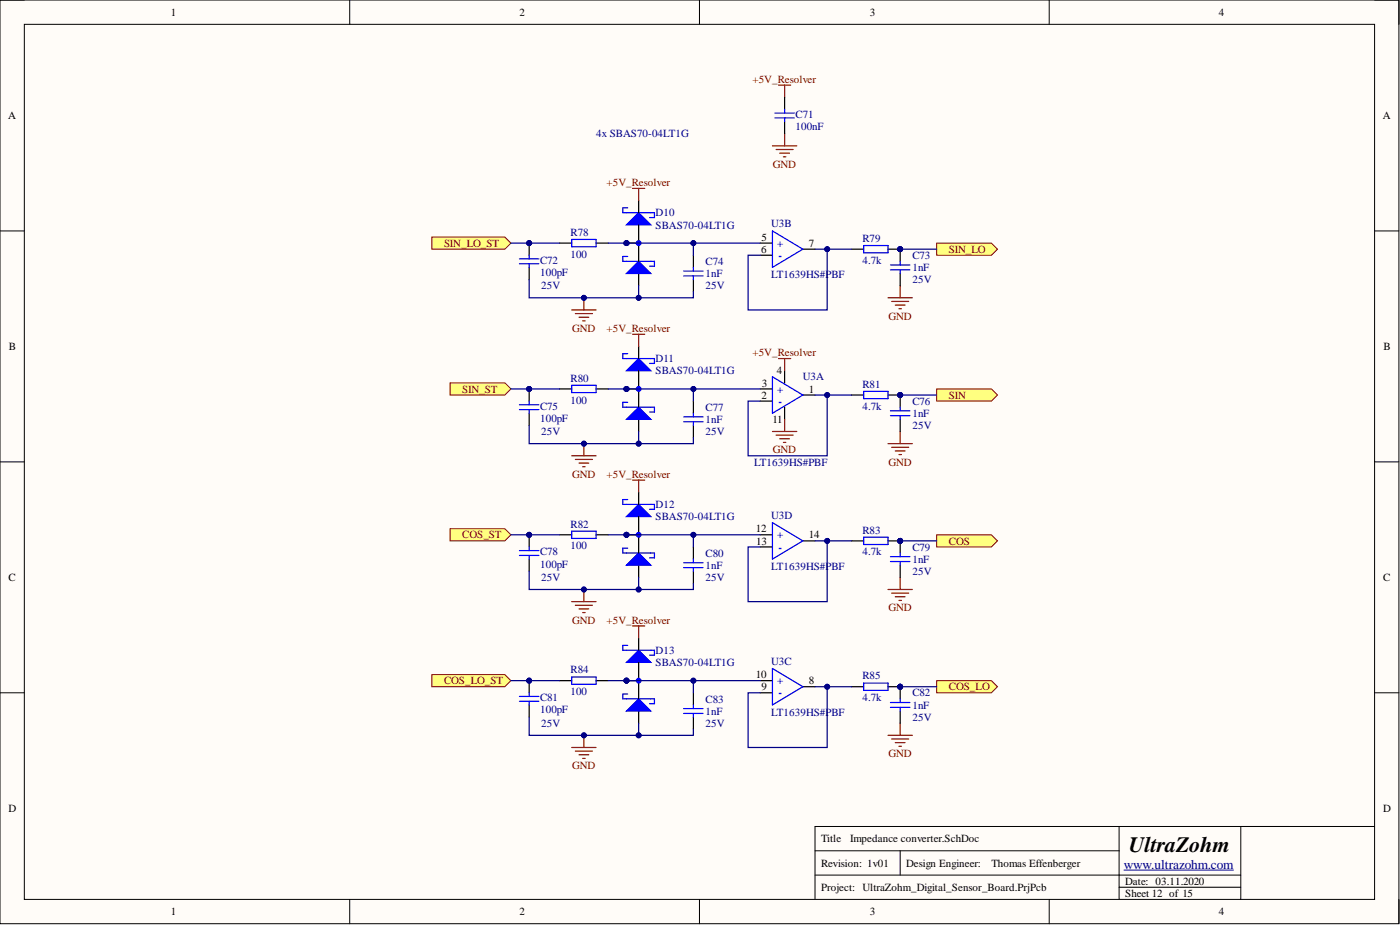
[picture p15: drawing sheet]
<svg xmlns="http://www.w3.org/2000/svg" width="292mm" height="193mm" viewBox="0 0 292 193" stroke-linecap="round" stroke-linejoin="round" font-family="sans-serif">
<defs><g id="words">
<text font-size="4.6" x="235.5" y="177.7">UltraZohm</text>
<text font-size="2.8" fill="#000080" x="234.5" y="181.2">www.ultrazohm.com</text>
<g font-size="2.3">
<text x="35.6" y="3.3">1</text>
<text x="108.4" y="3.3">2</text>
<text x="181.5" y="3.3">3</text>
<text x="254.3" y="3.3">4</text>
<text x="1.7" y="24.9">A</text>
<text x="288.5" y="24.9">A</text>
<text x="158.8" y="52.7">6</text>
<text x="158.9" y="50.2">5</text>
<text x="168.8" y="51.5">7</text>
<text x="1.9" y="73">B</text>
<text x="288.7" y="73">B</text>
<text x="158.9" y="83.2">2</text>
<text x="159" y="80.6">3</text>
<text x="162.1" y="78.1">4</text>
<text x="168.8" y="81.9">1</text>
<text x="161.2" y="88.2">11</text>
<text x="157.7" y="111.1">12</text>
<text x="157.8" y="113.6">13</text>
<text x="168.8" y="112.3">14</text>
<text x="1.8" y="121.2">C</text>
<text x="288.6" y="121.2">C</text>
<text x="157.7" y="141.5">10</text>
<text x="168.8" y="142.8">8</text>
<text x="158.9" y="144">9</text>
<text x="1.8" y="169.4">D</text>
<text x="288.6" y="169.4">D</text>
<text x="171.3" y="175.7">Title</text>
<text x="177.4" y="175.7">Impedance converter.SchDoc</text>
<text x="171.3" y="180.8">Revision: 1v01</text>
<text x="171.3" y="185.9">Project: UltraZohm_Digital_Sensor_Board.PrjPcb</text>
<text x="189.1" y="180.8">Design Engineer:</text>
<text x="206.8" y="180.8">Thomas Effenberger</text>
<text x="234.8" y="184.6">Date: 03.11.2020</text>
<text x="35.6" y="190.9">1</text>
<text x="108.4" y="190.9">2</text>
<text x="181.5" y="190.9">3</text>
<text x="234.8" y="187.1">Sheet 12 of 15</text>
<text x="254.3" y="190.9">4</text>
</g>
<g font-size="2.3" fill="#800000">
<text x="157" y="17.2">+5V_Resolver</text>
<text x="161.2" y="35">GND</text>
<text x="126.6" y="38.8">+5V_Resolver</text>
<text x="92.6" y="51.5">SIN_LO_ST</text>
<text x="198" y="52.7">SIN_LO</text>
<text x="119.4" y="69.2">GND</text>
<text x="126.6" y="69.2">+5V_Resolver</text>
<text x="185.4" y="66.7">GND</text>
<text x="157" y="74.3">+5V_Resolver</text>
<text x="96.4" y="81.9">SIN_ST</text>
<text x="198" y="83.2">SIN</text>
<text x="161.2" y="94.6">GND</text>
<text x="119.4" y="99.6">GND</text>
<text x="126.6" y="99.6">+5V_Resolver</text>
<text x="185.4" y="97.1">GND</text>
<text x="96.4" y="112.3">COS_ST</text>
<text x="198" y="113.6">COS</text>
<text x="119.4" y="130.1">GND</text>
<text x="126.6" y="130.1">+5V_Resolver</text>
<text x="185.4" y="127.5">GND</text>
<text x="92.6" y="142.8">COS_LO_ST</text>
<text x="198" y="144">COS_LO</text>
<text x="119.4" y="160.5">GND</text>
<text x="185.4" y="158">GND</text>
</g>
<g font-size="2.3" fill="#000080">
<text x="124.4" y="28.7">4x SBAS70-04LT1G</text>
<text x="166" y="24.6">C71</text>
<text x="166" y="27.1">100nF</text>
<text x="136.8" y="45.1">D10</text>
<text x="136.8" y="47.7">SBAS70-04LT1G</text>
<text x="160.9" y="47.4">U3B</text>
<text x="119" y="49.2">R78</text>
<text x="119" y="53.8">100</text>
<text x="179.9" y="50.5">R79</text>
<text x="112.7" y="55">C72</text>
<text x="112.7" y="57.6">100pF</text>
<text x="147.2" y="55.3">C74</text>
<text x="147.2" y="57.8">1nF</text>
<text x="160.9" y="58.1">LT1639HS#PBF</text>
<text x="179.9" y="55">4.7k</text>
<text x="190.4" y="59.1">25V</text>
<text x="190.4" y="54">C73</text>
<text x="190.4" y="56.5">1nF</text>
<text x="112.9" y="60.3">25V</text>
<text x="147.2" y="60.3">25V</text>
<text x="136.8" y="75.6">D11</text>
<text x="119" y="79.6">R80</text>
<text x="136.8" y="78.1">SBAS70-04LT1G</text>
<text x="167.5" y="79.4">U3A</text>
<text x="179.9" y="80.9">R81</text>
<text x="112.7" y="85.5">C75</text>
<text x="112.7" y="88">100pF</text>
<text x="119" y="84.2">100</text>
<text x="147.2" y="85.7">C77</text>
<text x="147.2" y="88.2">1nF</text>
<text x="179.9" y="85.5">4.7k</text>
<text x="190.4" y="89.5">25V</text>
<text x="190.4" y="84.4">C76</text>
<text x="190.4" y="87">1nF</text>
<text x="112.9" y="90.8">25V</text>
<text x="147.2" y="90.8">25V</text>
<text x="157.4" y="97.1">LT1639HS#PBF</text>
<text x="136.8" y="106">D12</text>
<text x="119" y="110">R82</text>
<text x="136.8" y="108.5">SBAS70-04LT1G</text>
<text x="160.9" y="108.3">U3D</text>
<text x="179.9" y="111.3">R83</text>
<text x="112.7" y="115.9">C78</text>
<text x="112.7" y="118.4">100pF</text>
<text x="119" y="114.6">100</text>
<text x="147.2" y="116.1">C80</text>
<text x="147.2" y="118.7">1nF</text>
<text x="160.9" y="118.9">LT1639HS#PBF</text>
<text x="179.9" y="115.9">4.7k</text>
<text x="190.4" y="119.9">25V</text>
<text x="190.4" y="114.9">C79</text>
<text x="190.4" y="117.4">1nF</text>
<text x="112.9" y="121.2">25V</text>
<text x="147.2" y="121.2">25V</text>
<text x="136.8" y="136.4">D13</text>
<text x="119" y="140.5">R84</text>
<text x="136.8" y="138.9">SBAS70-04LT1G</text>
<text x="160.9" y="138.7">U3C</text>
<text x="179.9" y="141.7">R85</text>
<text x="112.7" y="146.3">C81</text>
<text x="112.7" y="148.8">100pF</text>
<text x="119" y="145">100</text>
<text x="147.2" y="146.6">C83</text>
<text x="147.2" y="149.1">1nF</text>
<text x="160.9" y="149.3">LT1639HS#PBF</text>
<text x="179.9" y="146.3">4.7k</text>
<text x="190.4" y="145.3">C82</text>
<text x="190.4" y="147.8">1nF</text>
<text x="112.9" y="151.6">25V</text>
<text x="147.2" y="151.6">25V</text>
<text x="190.4" y="150.4">25V</text>
</g>
<g font-size="2.3" fill="#00f">
<text x="162.2" y="51.5">+</text>
<text x="162.4" y="54">-</text>
<text x="162.2" y="81.9">+</text>
<text x="162.4" y="84.4">-</text>
<text x="162.2" y="112.3">+</text>
<text x="162.4" y="114.9">-</text>
<text x="162.2" y="142.8">+</text>
<text x="162.4" y="145.3">-</text>
</g>
</g></defs>
<path d="M0 0h291.9v192.7h-291.9z" fill-rule="evenodd" fill="#fffcf8"/>
<path d="M0 0h291.9v192.7h-291.9z" fill="none" stroke="#000" stroke-width=".21"/>
<path d="M5.1 5.1h281.7v182.5h-281.7z" fill-rule="evenodd" fill="#fffcf8"/>
<g fill="none" stroke="#000" stroke-width=".21">
<path d="M0 0h5.1M5.1 5.1h281.7v182.5h-281.7zM73 0v5.1M145.9 0v5.1M218.9 0v5.1M286.8 0h5.1v5.1M0 48.2h5.1M286.8 48.2h5.1M0 96.4h5.1M286.8 96.4h5.1M0 144.5h5.1M286.8 144.5h5.1"/>
<path d="M170 177.5h63.5M187.8 177.5v5.1M233.5 172.4v15.2M258.9 172.4v15.2M286.8 172.4h-116.8v15.2M73 187.6v5.1M145.9 187.6v5.1M170 182.6h88.9M218.9 187.6v5.1M233.5 185.1h25.4M291.9 187.6v5.1"/>
</g>
<path d="M234.5 181.5h22.9" fill="none" stroke="#000080" stroke-width=".21"/>
<path d="M90.1 49.4h15.2l1.3 1.3-1.3 1.3h-15.2z" fill-rule="evenodd" fill="#ffff80"/>
<path d="M90.1 49.4h15.2l1.3 1.3-1.3 1.3h-15.2z" fill="none" stroke="#800000" stroke-width=".21"/>
<path d="M119.3 64.7h5.1M120 65.4h3.6M120.8 66.2h2M121.6 66.9h.5M121.8 62.1v2.6" fill="none" stroke="#800000" stroke-width=".25"/>
<circle cx="121.8" cy="62.1" r=".51" fill="#000080"/>
<circle cx="121.8" cy="62.1" r=".51" fill="none" stroke="#000080" stroke-width=".21"/>
<path d="M116.7 50.7h2.6M124.4 50.7h2.5" fill="none" stroke="#000" stroke-width=".25"/>
<path d="M119.3 50h5.1v1.5h-5.1z" fill="none" stroke="#00f" stroke-width=".25"/>
<circle cx="130.7" cy="50.7" r=".51" fill="#000080"/>
<circle cx="130.7" cy="50.7" r=".51" fill="none" stroke="#000080" stroke-width=".21"/>
<path d="M130.7 50.7h2.5M133.2 57.1v2.5" fill="none" stroke="#000" stroke-width=".25"/>
<circle cx="130.7" cy="50.7" r=".51" fill="#000080"/>
<circle cx="130.7" cy="50.7" r=".51" fill="none" stroke="#000080" stroke-width=".21"/>
<path d="M130.7 57.1l2.5-2.6 2.6 2.6z" fill="#00f"/>
<path d="M130.7 57.1l2.5-2.6 2.6 2.6zM130.7 54.5h5.1" fill="none" stroke="#00f" stroke-width=".25"/>
<path d="M130.7 46.9l2.5-2.5 2.6 2.5z" fill="#00f"/>
<path d="M130.7 46.9l2.5-2.5 2.6 2.5zM131 43.4h-1.1v1h6.6v1h-1M131 53.5h-1.1v1h.8M135.8 54.5h.7v1h-1" fill="none" stroke="#00f" stroke-width=".25"/>
<path d="M133.2 41.8v2.6M133.2 46.9v7.6" fill="none" stroke="#000" stroke-width=".25"/>
<circle cx="133.2" cy="50.7" r=".51" fill="#00f"/>
<circle cx="133.2" cy="50.7" r=".51" fill="none" stroke="#00f" stroke-width=".21"/>
<path d="M132 39.3h2.5M133.2 39.3v2.5" fill="none" stroke="#800000" stroke-width=".25"/>
<g fill="none" stroke="#000" stroke-width=".25">
<path d="M158.6 50.7h2.6M158.6 53.3h2.6M167.5 52h2.5M163.7 77.3v2.6M158.6 81.1h2.6M158.6 83.7h2.6M163.7 84.9v2.6M167.5 82.4h2.5M158.6 111.6h2.6M158.6 114.1h2.6M167.5 112.8h2.5M158.6 142h2.6"/>
<path d="M158.6 144.5h2.6M167.5 143.3h2.5"/>
</g>
<path d="M161.2 48.2l6.3 3.8-6.3 3.8zM161.2 78.6l6.3 3.8-6.3 3.8zM161.2 109l6.3 3.8-6.3 3.8zM161.2 139.5l6.3 3.8-6.3 3.8z" fill="none" stroke="#00f" stroke-width=".25"/>
<circle cx="187.8" cy="52" r=".51" fill="#000080"/>
<circle cx="187.8" cy="52" r=".51" fill="none" stroke="#000080" stroke-width=".21"/>
<path d="M177.7 52h2.5M185.3 52h2.5" fill="none" stroke="#000" stroke-width=".25"/>
<circle cx="187.8" cy="52" r=".51" fill="#000080"/>
<circle cx="187.8" cy="52" r=".51" fill="none" stroke="#000080" stroke-width=".21"/>
<path d="M180.2 51.2h5.1v1.5h-5.1z" fill="none" stroke="#00f" stroke-width=".25"/>
<path d="M187.8 59.6v2.5M185.3 62.1h5.1M186 62.9h3.6M186.8 63.6h2M187.6 64.4h.5" fill="none" stroke="#800000" stroke-width=".25"/>
<path d="M195.4 50.7h11.4l1.3 1.3-1.3 1.3h-11.4z" fill-rule="evenodd" fill="#ffff80"/>
<path d="M195.4 50.7h11.4l1.3 1.3-1.3 1.3h-11.4z" fill="none" stroke="#800000" stroke-width=".21"/>
<path d="M162.4 74.8h2.6M163.7 74.8v2.5M161.2 90h5M161.9 90.8h3.6M162.7 91.5h2M163.4 92.3h.6M163.7 87.5v2.5" fill="none" stroke="#800000" stroke-width=".25"/>
<path d="M93.9 79.9h11.4l1.3 1.2-1.3 1.3h-11.4z" fill-rule="evenodd" fill="#ffff80"/>
<path d="M93.9 79.9h11.4l1.3 1.2-1.3 1.3h-11.4z" fill="none" stroke="#800000" stroke-width=".21"/>
<path d="M119.3 95.1h5.1M120 95.8h3.6M120.8 96.6h2M121.6 97.4h.5M121.8 92.6v2.5" fill="none" stroke="#800000" stroke-width=".25"/>
<circle cx="121.8" cy="92.6" r=".51" fill="#000080"/>
<circle cx="121.8" cy="92.6" r=".51" fill="none" stroke="#000080" stroke-width=".21"/>
<path d="M116.7 81.1h2.6M124.4 81.1h2.5" fill="none" stroke="#000" stroke-width=".25"/>
<path d="M119.3 80.4h5.1v1.5h-5.1z" fill="none" stroke="#00f" stroke-width=".25"/>
<circle cx="130.7" cy="81.1" r=".51" fill="#000080"/>
<circle cx="130.7" cy="81.1" r=".51" fill="none" stroke="#000080" stroke-width=".21"/>
<path d="M130.7 81.1h2.5M133.2 87.5v2.5" fill="none" stroke="#000" stroke-width=".25"/>
<circle cx="130.7" cy="81.1" r=".51" fill="#000080"/>
<circle cx="130.7" cy="81.1" r=".51" fill="none" stroke="#000080" stroke-width=".21"/>
<path d="M130.7 87.5l2.5-2.6 2.6 2.6z" fill="#00f"/>
<path d="M130.7 87.5l2.5-2.6 2.6 2.6zM130.7 84.9h5.1" fill="none" stroke="#00f" stroke-width=".25"/>
<path d="M130.7 77.3l2.5-2.5 2.6 2.5z" fill="#00f"/>
<path d="M130.7 77.3l2.5-2.5 2.6 2.5zM131 73.8h-1.1v1h6.6v1h-1M131 83.9h-1.1v1h.8M135.8 84.9h.7v1.1h-1" fill="none" stroke="#00f" stroke-width=".25"/>
<path d="M133.2 72.3v2.5M133.2 77.3v7.6" fill="none" stroke="#000" stroke-width=".25"/>
<circle cx="133.2" cy="81.1" r=".51" fill="#00f"/>
<circle cx="133.2" cy="81.1" r=".51" fill="none" stroke="#00f" stroke-width=".21"/>
<path d="M132 69.7h2.5M133.2 69.7v2.6" fill="none" stroke="#800000" stroke-width=".25"/>
<circle cx="187.8" cy="82.4" r=".51" fill="#000080"/>
<circle cx="187.8" cy="82.4" r=".51" fill="none" stroke="#000080" stroke-width=".21"/>
<path d="M177.7 82.4h2.5M185.3 82.4h2.5" fill="none" stroke="#000" stroke-width=".25"/>
<circle cx="187.8" cy="82.4" r=".51" fill="#000080"/>
<circle cx="187.8" cy="82.4" r=".51" fill="none" stroke="#000080" stroke-width=".21"/>
<path d="M180.2 81.6h5.1v1.6h-5.1z" fill="none" stroke="#00f" stroke-width=".25"/>
<path d="M185.3 92.6h5.1M186 93.3h3.6M186.8 94.1h2M187.6 94.8h.5M187.8 90v2.6" fill="none" stroke="#800000" stroke-width=".25"/>
<path d="M195.4 81.1h11.4l1.3 1.3-1.3 1.3h-11.4z" fill-rule="evenodd" fill="#ffff80"/>
<path d="M195.4 81.1h11.4l1.3 1.3-1.3 1.3h-11.4z" fill="none" stroke="#800000" stroke-width=".21"/>
<path d="M93.9 110.3h11.4l1.3 1.3-1.3 1.2h-11.4z" fill-rule="evenodd" fill="#ffff80"/>
<path d="M93.9 110.3h11.4l1.3 1.3-1.3 1.2h-11.4z" fill="none" stroke="#800000" stroke-width=".21"/>
<path d="M119.3 125.5h5.1M120 126.3h3.6M120.8 127h2M121.6 127.8h.5M121.8 123v2.5" fill="none" stroke="#800000" stroke-width=".25"/>
<circle cx="121.8" cy="123" r=".51" fill="#000080"/>
<circle cx="121.8" cy="123" r=".51" fill="none" stroke="#000080" stroke-width=".21"/>
<path d="M116.7 111.6h2.6M124.4 111.6h2.5" fill="none" stroke="#000" stroke-width=".25"/>
<path d="M119.3 110.8h5.1v1.5h-5.1z" fill="none" stroke="#00f" stroke-width=".25"/>
<circle cx="130.7" cy="111.6" r=".51" fill="#000080"/>
<circle cx="130.7" cy="111.6" r=".51" fill="none" stroke="#000080" stroke-width=".21"/>
<path d="M130.7 111.6h2.5M133.2 117.9v2.5" fill="none" stroke="#000" stroke-width=".25"/>
<circle cx="130.7" cy="111.6" r=".51" fill="#000080"/>
<circle cx="130.7" cy="111.6" r=".51" fill="none" stroke="#000080" stroke-width=".21"/>
<path d="M130.7 117.9l2.5-2.5 2.6 2.5z" fill="#00f"/>
<path d="M130.7 117.9l2.5-2.5 2.6 2.5zM130.7 115.4h5.1" fill="none" stroke="#00f" stroke-width=".25"/>
<path d="M130.7 107.8l2.5-2.6 2.6 2.6z" fill="#00f"/>
<path d="M130.7 107.8l2.5-2.6 2.6 2.6zM131 104.2h-1.1v1h6.6v1h-1M131 114.4h-1.1v1h.8M135.8 115.4h.7v1h-1" fill="none" stroke="#00f" stroke-width=".25"/>
<path d="M133.2 102.7v2.5M133.2 107.8v7.6" fill="none" stroke="#000" stroke-width=".25"/>
<circle cx="133.2" cy="111.6" r=".51" fill="#00f"/>
<circle cx="133.2" cy="111.6" r=".51" fill="none" stroke="#00f" stroke-width=".21"/>
<path d="M132 100.2h2.5M133.2 100.2v2.5" fill="none" stroke="#800000" stroke-width=".25"/>
<circle cx="187.8" cy="112.8" r=".51" fill="#000080"/>
<circle cx="187.8" cy="112.8" r=".51" fill="none" stroke="#000080" stroke-width=".21"/>
<path d="M177.7 112.8h2.5M185.3 112.8h2.5" fill="none" stroke="#000" stroke-width=".25"/>
<circle cx="187.8" cy="112.8" r=".51" fill="#000080"/>
<circle cx="187.8" cy="112.8" r=".51" fill="none" stroke="#000080" stroke-width=".21"/>
<path d="M180.2 112.1h5.1v1.5h-5.1z" fill="none" stroke="#00f" stroke-width=".25"/>
<path d="M185.3 123h5.1M186 123.7h3.6M186.8 124.5h2M187.6 125.3h.5M187.8 120.4v2.6" fill="none" stroke="#800000" stroke-width=".25"/>
<path d="M195.4 111.6h11.4l1.3 1.2-1.3 1.3h-11.4z" fill-rule="evenodd" fill="#ffff80"/>
<path d="M195.4 111.6h11.4l1.3 1.2-1.3 1.3h-11.4z" fill="none" stroke="#800000" stroke-width=".21"/>
<path d="M90.1 140.7h15.2l1.3 1.3-1.3 1.3h-15.2z" fill-rule="evenodd" fill="#ffff80"/>
<path d="M90.1 140.7h15.2l1.3 1.3-1.3 1.3h-15.2z" fill="none" stroke="#800000" stroke-width=".21"/>
<path d="M119.3 155.9h5.1M120 156.7h3.6M120.8 157.5h2M121.6 158.2h.5M121.8 153.4v2.5" fill="none" stroke="#800000" stroke-width=".25"/>
<circle cx="121.8" cy="153.4" r=".51" fill="#000080"/>
<circle cx="121.8" cy="153.4" r=".51" fill="none" stroke="#000080" stroke-width=".21"/>
<path d="M116.7 142h2.6M124.4 142h2.5" fill="none" stroke="#000" stroke-width=".25"/>
<path d="M119.3 141.2h5.1v1.6h-5.1z" fill="none" stroke="#00f" stroke-width=".25"/>
<circle cx="130.7" cy="142" r=".51" fill="#000080"/>
<circle cx="130.7" cy="142" r=".51" fill="none" stroke="#000080" stroke-width=".21"/>
<path d="M130.7 142h2.5M133.2 148.3v2.6" fill="none" stroke="#000" stroke-width=".25"/>
<circle cx="130.7" cy="142" r=".51" fill="#000080"/>
<circle cx="130.7" cy="142" r=".51" fill="none" stroke="#000080" stroke-width=".21"/>
<path d="M130.7 148.3l2.5-2.5 2.6 2.5z" fill="#00f"/>
<path d="M130.7 148.3l2.5-2.5 2.6 2.5zM130.7 145.8h5.1" fill="none" stroke="#00f" stroke-width=".25"/>
<path d="M130.7 138.2l2.5-2.5 2.6 2.5z" fill="#00f"/>
<path d="M130.7 138.2l2.5-2.5 2.6 2.5zM131 134.6h-1.1v1.1h6.6v1h-1M131 144.8h-1.1v1h.8M135.8 145.8h.7v1h-1" fill="none" stroke="#00f" stroke-width=".25"/>
<path d="M133.2 133.1v2.6M133.2 138.2v7.6" fill="none" stroke="#000" stroke-width=".25"/>
<circle cx="133.2" cy="142" r=".51" fill="#00f"/>
<circle cx="133.2" cy="142" r=".51" fill="none" stroke="#00f" stroke-width=".21"/>
<path d="M132 130.6h2.5M133.2 130.6v2.5" fill="none" stroke="#800000" stroke-width=".25"/>
<circle cx="187.8" cy="143.3" r=".51" fill="#000080"/>
<circle cx="187.8" cy="143.3" r=".51" fill="none" stroke="#000080" stroke-width=".21"/>
<path d="M177.7 143.3h2.5M185.3 143.3h2.5" fill="none" stroke="#000" stroke-width=".25"/>
<circle cx="187.8" cy="143.3" r=".51" fill="#000080"/>
<circle cx="187.8" cy="143.3" r=".51" fill="none" stroke="#000080" stroke-width=".21"/>
<path d="M180.2 142.5h5.1v1.5h-5.1z" fill="none" stroke="#00f" stroke-width=".25"/>
<path d="M185.3 153.4h5.1M186 154.2h3.6M186.8 154.9h2M187.6 155.7h.5M187.8 150.9v2.5" fill="none" stroke="#800000" stroke-width=".25"/>
<path d="M195.4 142h11.4l1.3 1.3-1.3 1.2h-11.4z" fill-rule="evenodd" fill="#ffff80"/>
<path d="M195.4 142h11.4l1.3 1.3-1.3 1.2h-11.4z" fill="none" stroke="#800000" stroke-width=".21"/>
<path d="M162.4 17.8h2.6M163.7 17.8v2.5M161.2 30.4h5M161.9 31.2h3.6M162.7 32h2M163.4 32.7h.6M163.7 27.9v2.5" fill="none" stroke="#800000" stroke-width=".25"/>
<path d="M163.7 20.3v2.5M163.7 25.4v2.5" fill="none" stroke="#000" stroke-width=".25"/>
<path d="M161.7 24.6h4M161.7 23.6h4M163.7 22.8v.8M163.7 24.6v.8" fill="none" stroke="#00f" stroke-width=".25"/>
<circle cx="187.8" cy="52" r=".51" fill="#000080"/>
<circle cx="187.8" cy="52" r=".51" fill="none" stroke="#000080" stroke-width=".21"/>
<path d="M187.8 52v2.5" fill="none" stroke="#000" stroke-width=".25"/>
<circle cx="187.8" cy="52" r=".51" fill="#000080"/>
<circle cx="187.8" cy="52" r=".51" fill="none" stroke="#000080" stroke-width=".21"/>
<path d="M144.7 53.3v2.5M144.7 58.3v2.6M187.8 57.1v2.5M144.7 83.7v2.5M144.7 88.7v2.6" fill="none" stroke="#000" stroke-width=".25"/>
<path d="M142.6 57.6h4.1M142.6 56.5h4.1M144.7 55.8v.7M144.7 57.6v.7M185.8 56.3h4M185.8 55.3h4M187.8 54.5v.8M187.8 56.3v.8M142.6 88h4.1M142.6 87h4.1M144.7 86.2v.8M144.7 88v.7" fill="none" stroke="#00f" stroke-width=".25"/>
<circle cx="187.8" cy="82.4" r=".51" fill="#000080"/>
<circle cx="187.8" cy="82.4" r=".51" fill="none" stroke="#000080" stroke-width=".21"/>
<path d="M187.8 82.4v2.5" fill="none" stroke="#000" stroke-width=".25"/>
<circle cx="187.8" cy="82.4" r=".51" fill="#000080"/>
<circle cx="187.8" cy="82.4" r=".51" fill="none" stroke="#000080" stroke-width=".21"/>
<path d="M187.8 87.5v2.5" fill="none" stroke="#000" stroke-width=".25"/>
<path d="M185.8 86.7h4M185.8 85.7h4M187.8 84.9v.8M187.8 86.7v.8" fill="none" stroke="#00f" stroke-width=".25"/>
<circle cx="187.8" cy="112.8" r=".51" fill="#000080"/>
<circle cx="187.8" cy="112.8" r=".51" fill="none" stroke="#000080" stroke-width=".21"/>
<path d="M187.8 112.8v2.6" fill="none" stroke="#000" stroke-width=".25"/>
<circle cx="187.8" cy="112.8" r=".51" fill="#000080"/>
<circle cx="187.8" cy="112.8" r=".51" fill="none" stroke="#000080" stroke-width=".21"/>
<path d="M144.7 114.1v2.5M144.7 119.2v2.5M187.8 117.9v2.5M144.7 144.5v2.6M144.7 149.6v2.5" fill="none" stroke="#000" stroke-width=".25"/>
<path d="M142.6 118.4h4.1M142.6 117.4h4.1M144.7 116.6v.8M144.7 118.4v.8M185.8 117.1h4M185.8 116.1h4M187.8 115.4v.7M187.8 117.1v.8M142.6 148.8h4.1M142.6 147.8h4.1M144.7 147.1v.7M144.7 148.8v.8" fill="none" stroke="#00f" stroke-width=".25"/>
<circle cx="187.8" cy="143.3" r=".51" fill="#000080"/>
<circle cx="187.8" cy="143.3" r=".51" fill="none" stroke="#000080" stroke-width=".21"/>
<path d="M187.8 143.3v2.5" fill="none" stroke="#000" stroke-width=".25"/>
<circle cx="187.8" cy="143.3" r=".51" fill="#000080"/>
<circle cx="187.8" cy="143.3" r=".51" fill="none" stroke="#000080" stroke-width=".21"/>
<path d="M187.8 148.3v2.6" fill="none" stroke="#000" stroke-width=".25"/>
<path d="M185.8 147.6h4M185.8 146.6h4M187.8 145.8v.8M187.8 147.6v.7" fill="none" stroke="#00f" stroke-width=".25"/>
<circle cx="110.4" cy="50.7" r=".51" fill="#000080"/>
<circle cx="110.4" cy="50.7" r=".51" fill="none" stroke="#000080" stroke-width=".21"/>
<path d="M110.4 50.7v2.6" fill="none" stroke="#000" stroke-width=".25"/>
<circle cx="110.4" cy="50.7" r=".51" fill="#000080"/>
<circle cx="110.4" cy="50.7" r=".51" fill="none" stroke="#000080" stroke-width=".21"/>
<path d="M110.4 55.8v2.5" fill="none" stroke="#000" stroke-width=".25"/>
<path d="M108.4 55h4M108.4 54h4M110.4 53.3v.7M110.4 55v.8" fill="none" stroke="#00f" stroke-width=".25"/>
<circle cx="110.4" cy="81.1" r=".51" fill="#000080"/>
<circle cx="110.4" cy="81.1" r=".51" fill="none" stroke="#000080" stroke-width=".21"/>
<path d="M110.4 81.1v2.6" fill="none" stroke="#000" stroke-width=".25"/>
<circle cx="110.4" cy="81.1" r=".51" fill="#000080"/>
<circle cx="110.4" cy="81.1" r=".51" fill="none" stroke="#000080" stroke-width=".21"/>
<path d="M110.4 86.2v2.5" fill="none" stroke="#000" stroke-width=".25"/>
<path d="M108.4 85.5h4M108.4 84.4h4M110.4 83.7v.7M110.4 85.5v.7" fill="none" stroke="#00f" stroke-width=".25"/>
<circle cx="110.4" cy="111.6" r=".51" fill="#000080"/>
<circle cx="110.4" cy="111.6" r=".51" fill="none" stroke="#000080" stroke-width=".21"/>
<path d="M110.4 111.6v2.5" fill="none" stroke="#000" stroke-width=".25"/>
<circle cx="110.4" cy="111.6" r=".51" fill="#000080"/>
<circle cx="110.4" cy="111.6" r=".51" fill="none" stroke="#000080" stroke-width=".21"/>
<path d="M110.4 116.6v2.6" fill="none" stroke="#000" stroke-width=".25"/>
<path d="M108.4 115.9h4M108.4 114.9h4M110.4 114.1v.8M110.4 115.9v.7" fill="none" stroke="#00f" stroke-width=".25"/>
<path d="M187.8 52h7.6" fill="none" stroke="#000080" stroke-width=".25"/>
<circle cx="187.8" cy="52" r=".51" fill="#000080"/>
<circle cx="187.8" cy="52" r=".51" fill="none" stroke="#000080" stroke-width=".21"/>
<circle cx="110.4" cy="142" r=".51" fill="#000080"/>
<circle cx="110.4" cy="142" r=".51" fill="none" stroke="#000080" stroke-width=".21"/>
<path d="M110.4 142v2.5" fill="none" stroke="#000" stroke-width=".25"/>
<circle cx="110.4" cy="142" r=".51" fill="#000080"/>
<circle cx="110.4" cy="142" r=".51" fill="none" stroke="#000080" stroke-width=".21"/>
<path d="M110.4 147.1v2.5" fill="none" stroke="#000" stroke-width=".25"/>
<path d="M108.4 146.3h4M108.4 145.3h4M110.4 144.5v.8M110.4 146.3v.8" fill="none" stroke="#00f" stroke-width=".25"/>
<path d="M106.6 142h10.1" fill="none" stroke="#000080" stroke-width=".25"/>
<circle cx="110.4" cy="142" r=".51" fill="#000080"/>
<circle cx="110.4" cy="142" r=".51" fill="none" stroke="#000080" stroke-width=".21"/>
<path d="M106.6 111.6h10.1" fill="none" stroke="#000080" stroke-width=".25"/>
<circle cx="110.4" cy="111.6" r=".51" fill="#000080"/>
<circle cx="110.4" cy="111.6" r=".51" fill="none" stroke="#000080" stroke-width=".21"/>
<path d="M106.6 81.1h10.1" fill="none" stroke="#000080" stroke-width=".25"/>
<circle cx="110.4" cy="81.1" r=".51" fill="#000080"/>
<circle cx="110.4" cy="81.1" r=".51" fill="none" stroke="#000080" stroke-width=".21"/>
<path d="M106.6 50.7h10.1" fill="none" stroke="#000080" stroke-width=".25"/>
<circle cx="110.4" cy="50.7" r=".51" fill="#000080"/>
<circle cx="110.4" cy="50.7" r=".51" fill="none" stroke="#000080" stroke-width=".21"/>
<path d="M110.4 149.6v3.8h22.8v-2.5" fill="none" stroke="#000080" stroke-width=".25"/>
<circle cx="121.8" cy="153.4" r=".51" fill="#000080"/>
<circle cx="121.8" cy="153.4" r=".51" fill="none" stroke="#000080" stroke-width=".21"/>
<circle cx="133.2" cy="153.4" r=".51" fill="#000080"/>
<circle cx="133.2" cy="153.4" r=".51" fill="none" stroke="#000080" stroke-width=".21"/>
<path d="M110.4 119.2v3.8h22.8v-2.6" fill="none" stroke="#000080" stroke-width=".25"/>
<circle cx="121.8" cy="123" r=".51" fill="#000080"/>
<circle cx="121.8" cy="123" r=".51" fill="none" stroke="#000080" stroke-width=".21"/>
<circle cx="133.2" cy="123" r=".51" fill="#000080"/>
<circle cx="133.2" cy="123" r=".51" fill="none" stroke="#000080" stroke-width=".21"/>
<path d="M110.4 88.7v3.9h22.8v-2.6" fill="none" stroke="#000080" stroke-width=".25"/>
<circle cx="121.8" cy="92.6" r=".51" fill="#000080"/>
<circle cx="121.8" cy="92.6" r=".51" fill="none" stroke="#000080" stroke-width=".21"/>
<circle cx="133.2" cy="92.6" r=".51" fill="#000080"/>
<circle cx="133.2" cy="92.6" r=".51" fill="none" stroke="#000080" stroke-width=".21"/>
<path d="M110.4 58.3v3.8h22.8v-2.5" fill="none" stroke="#000080" stroke-width=".25"/>
<circle cx="121.8" cy="62.1" r=".51" fill="#000080"/>
<circle cx="121.8" cy="62.1" r=".51" fill="none" stroke="#000080" stroke-width=".21"/>
<circle cx="133.2" cy="62.1" r=".51" fill="#000080"/>
<circle cx="133.2" cy="62.1" r=".51" fill="none" stroke="#000080" stroke-width=".21"/>
<path d="M126.9 142h3.8" fill="none" stroke="#000080" stroke-width=".25"/>
<circle cx="130.7" cy="142" r=".51" fill="#000080"/>
<circle cx="130.7" cy="142" r=".51" fill="none" stroke="#000080" stroke-width=".21"/>
<path d="M126.9 111.6h3.8" fill="none" stroke="#000080" stroke-width=".25"/>
<circle cx="130.7" cy="111.6" r=".51" fill="#000080"/>
<circle cx="130.7" cy="111.6" r=".51" fill="none" stroke="#000080" stroke-width=".21"/>
<path d="M126.9 81.1h3.8" fill="none" stroke="#000080" stroke-width=".25"/>
<circle cx="130.7" cy="81.1" r=".51" fill="#000080"/>
<circle cx="130.7" cy="81.1" r=".51" fill="none" stroke="#000080" stroke-width=".21"/>
<path d="M126.9 50.7h3.8" fill="none" stroke="#000080" stroke-width=".25"/>
<circle cx="130.7" cy="50.7" r=".51" fill="#000080"/>
<circle cx="130.7" cy="50.7" r=".51" fill="none" stroke="#000080" stroke-width=".21"/>
<path d="M130.7 142h14v2.5" fill="none" stroke="#000080" stroke-width=".25"/>
<circle cx="130.7" cy="142" r=".51" fill="#000080"/>
<circle cx="130.7" cy="142" r=".51" fill="none" stroke="#000080" stroke-width=".21"/>
<circle cx="144.7" cy="142" r=".51" fill="#000080"/>
<circle cx="144.7" cy="142" r=".51" fill="none" stroke="#000080" stroke-width=".21"/>
<path d="M130.7 111.6h14v2.5" fill="none" stroke="#000080" stroke-width=".25"/>
<circle cx="130.7" cy="111.6" r=".51" fill="#000080"/>
<circle cx="130.7" cy="111.6" r=".51" fill="none" stroke="#000080" stroke-width=".21"/>
<circle cx="144.7" cy="111.6" r=".51" fill="#000080"/>
<circle cx="144.7" cy="111.6" r=".51" fill="none" stroke="#000080" stroke-width=".21"/>
<path d="M130.7 81.1h14v2.6" fill="none" stroke="#000080" stroke-width=".25"/>
<circle cx="130.7" cy="81.1" r=".51" fill="#000080"/>
<circle cx="130.7" cy="81.1" r=".51" fill="none" stroke="#000080" stroke-width=".21"/>
<circle cx="144.7" cy="81.1" r=".51" fill="#000080"/>
<circle cx="144.7" cy="81.1" r=".51" fill="none" stroke="#000080" stroke-width=".21"/>
<path d="M130.7 50.7h14v2.6" fill="none" stroke="#000080" stroke-width=".25"/>
<circle cx="130.7" cy="50.7" r=".51" fill="#000080"/>
<circle cx="130.7" cy="50.7" r=".51" fill="none" stroke="#000080" stroke-width=".21"/>
<circle cx="144.7" cy="50.7" r=".51" fill="#000080"/>
<circle cx="144.7" cy="50.7" r=".51" fill="none" stroke="#000080" stroke-width=".21"/>
<path d="M144.7 152.1v1.3h-11.5" fill="none" stroke="#000080" stroke-width=".25"/>
<circle cx="133.2" cy="153.4" r=".51" fill="#000080"/>
<circle cx="133.2" cy="153.4" r=".51" fill="none" stroke="#000080" stroke-width=".21"/>
<path d="M144.7 121.7v1.3h-11.5" fill="none" stroke="#000080" stroke-width=".25"/>
<circle cx="133.2" cy="123" r=".51" fill="#000080"/>
<circle cx="133.2" cy="123" r=".51" fill="none" stroke="#000080" stroke-width=".21"/>
<path d="M144.7 91.3v1.3h-11.5" fill="none" stroke="#000080" stroke-width=".25"/>
<circle cx="133.2" cy="92.6" r=".51" fill="#000080"/>
<circle cx="133.2" cy="92.6" r=".51" fill="none" stroke="#000080" stroke-width=".21"/>
<path d="M144.7 60.9v1.2h-11.5" fill="none" stroke="#000080" stroke-width=".25"/>
<circle cx="133.2" cy="62.1" r=".51" fill="#000080"/>
<circle cx="133.2" cy="62.1" r=".51" fill="none" stroke="#000080" stroke-width=".21"/>
<path d="M144.7 142h13.9" fill="none" stroke="#000080" stroke-width=".25"/>
<circle cx="144.7" cy="142" r=".51" fill="#000080"/>
<circle cx="144.7" cy="142" r=".51" fill="none" stroke="#000080" stroke-width=".21"/>
<path d="M144.7 111.6h13.9" fill="none" stroke="#000080" stroke-width=".25"/>
<circle cx="144.7" cy="111.6" r=".51" fill="#000080"/>
<circle cx="144.7" cy="111.6" r=".51" fill="none" stroke="#000080" stroke-width=".21"/>
<path d="M144.7 81.1h13.9" fill="none" stroke="#000080" stroke-width=".25"/>
<circle cx="144.7" cy="81.1" r=".51" fill="#000080"/>
<circle cx="144.7" cy="81.1" r=".51" fill="none" stroke="#000080" stroke-width=".21"/>
<path d="M144.7 50.7h13.9" fill="none" stroke="#000080" stroke-width=".25"/>
<circle cx="144.7" cy="50.7" r=".51" fill="#000080"/>
<circle cx="144.7" cy="50.7" r=".51" fill="none" stroke="#000080" stroke-width=".21"/>
<path d="M170 143.3h2.6v12.6h-16.5v-11.4h2.5" fill="none" stroke="#000080" stroke-width=".25"/>
<circle cx="172.6" cy="143.3" r=".51" fill="#000080"/>
<circle cx="172.6" cy="143.3" r=".51" fill="none" stroke="#000080" stroke-width=".21"/>
<path d="M170 112.8h2.6v12.7h-16.5v-11.4h2.5" fill="none" stroke="#000080" stroke-width=".25"/>
<circle cx="172.6" cy="112.8" r=".51" fill="#000080"/>
<circle cx="172.6" cy="112.8" r=".51" fill="none" stroke="#000080" stroke-width=".21"/>
<path d="M170 82.4h2.6v12.7h-16.5v-11.4h2.5" fill="none" stroke="#000080" stroke-width=".25"/>
<circle cx="172.6" cy="82.4" r=".51" fill="#000080"/>
<circle cx="172.6" cy="82.4" r=".51" fill="none" stroke="#000080" stroke-width=".21"/>
<path d="M170 52h2.6v12.7h-16.5v-11.4h2.5" fill="none" stroke="#000080" stroke-width=".25"/>
<circle cx="172.6" cy="52" r=".51" fill="#000080"/>
<circle cx="172.6" cy="52" r=".51" fill="none" stroke="#000080" stroke-width=".21"/>
<path d="M172.6 143.3h5.1" fill="none" stroke="#000080" stroke-width=".25"/>
<circle cx="172.6" cy="143.3" r=".51" fill="#000080"/>
<circle cx="172.6" cy="143.3" r=".51" fill="none" stroke="#000080" stroke-width=".21"/>
<path d="M172.6 112.8h5.1" fill="none" stroke="#000080" stroke-width=".25"/>
<circle cx="172.6" cy="112.8" r=".51" fill="#000080"/>
<circle cx="172.6" cy="112.8" r=".51" fill="none" stroke="#000080" stroke-width=".21"/>
<path d="M172.6 82.4h5.1" fill="none" stroke="#000080" stroke-width=".25"/>
<circle cx="172.6" cy="82.4" r=".51" fill="#000080"/>
<circle cx="172.6" cy="82.4" r=".51" fill="none" stroke="#000080" stroke-width=".21"/>
<path d="M172.6 52h5.1" fill="none" stroke="#000080" stroke-width=".25"/>
<circle cx="172.6" cy="52" r=".51" fill="#000080"/>
<circle cx="172.6" cy="52" r=".51" fill="none" stroke="#000080" stroke-width=".21"/>
<path d="M187.8 143.3h7.6" fill="none" stroke="#000080" stroke-width=".25"/>
<circle cx="187.8" cy="143.3" r=".51" fill="#000080"/>
<circle cx="187.8" cy="143.3" r=".51" fill="none" stroke="#000080" stroke-width=".21"/>
<path d="M187.8 112.8h7.6" fill="none" stroke="#000080" stroke-width=".25"/>
<circle cx="187.8" cy="112.8" r=".51" fill="#000080"/>
<circle cx="187.8" cy="112.8" r=".51" fill="none" stroke="#000080" stroke-width=".21"/>
<path d="M187.8 82.4h7.6" fill="none" stroke="#000080" stroke-width=".25"/>
<circle cx="187.8" cy="82.4" r=".51" fill="#000080"/>
<circle cx="187.8" cy="82.4" r=".51" fill="none" stroke="#000080" stroke-width=".21"/>
<use href="#words"/>
</svg>
